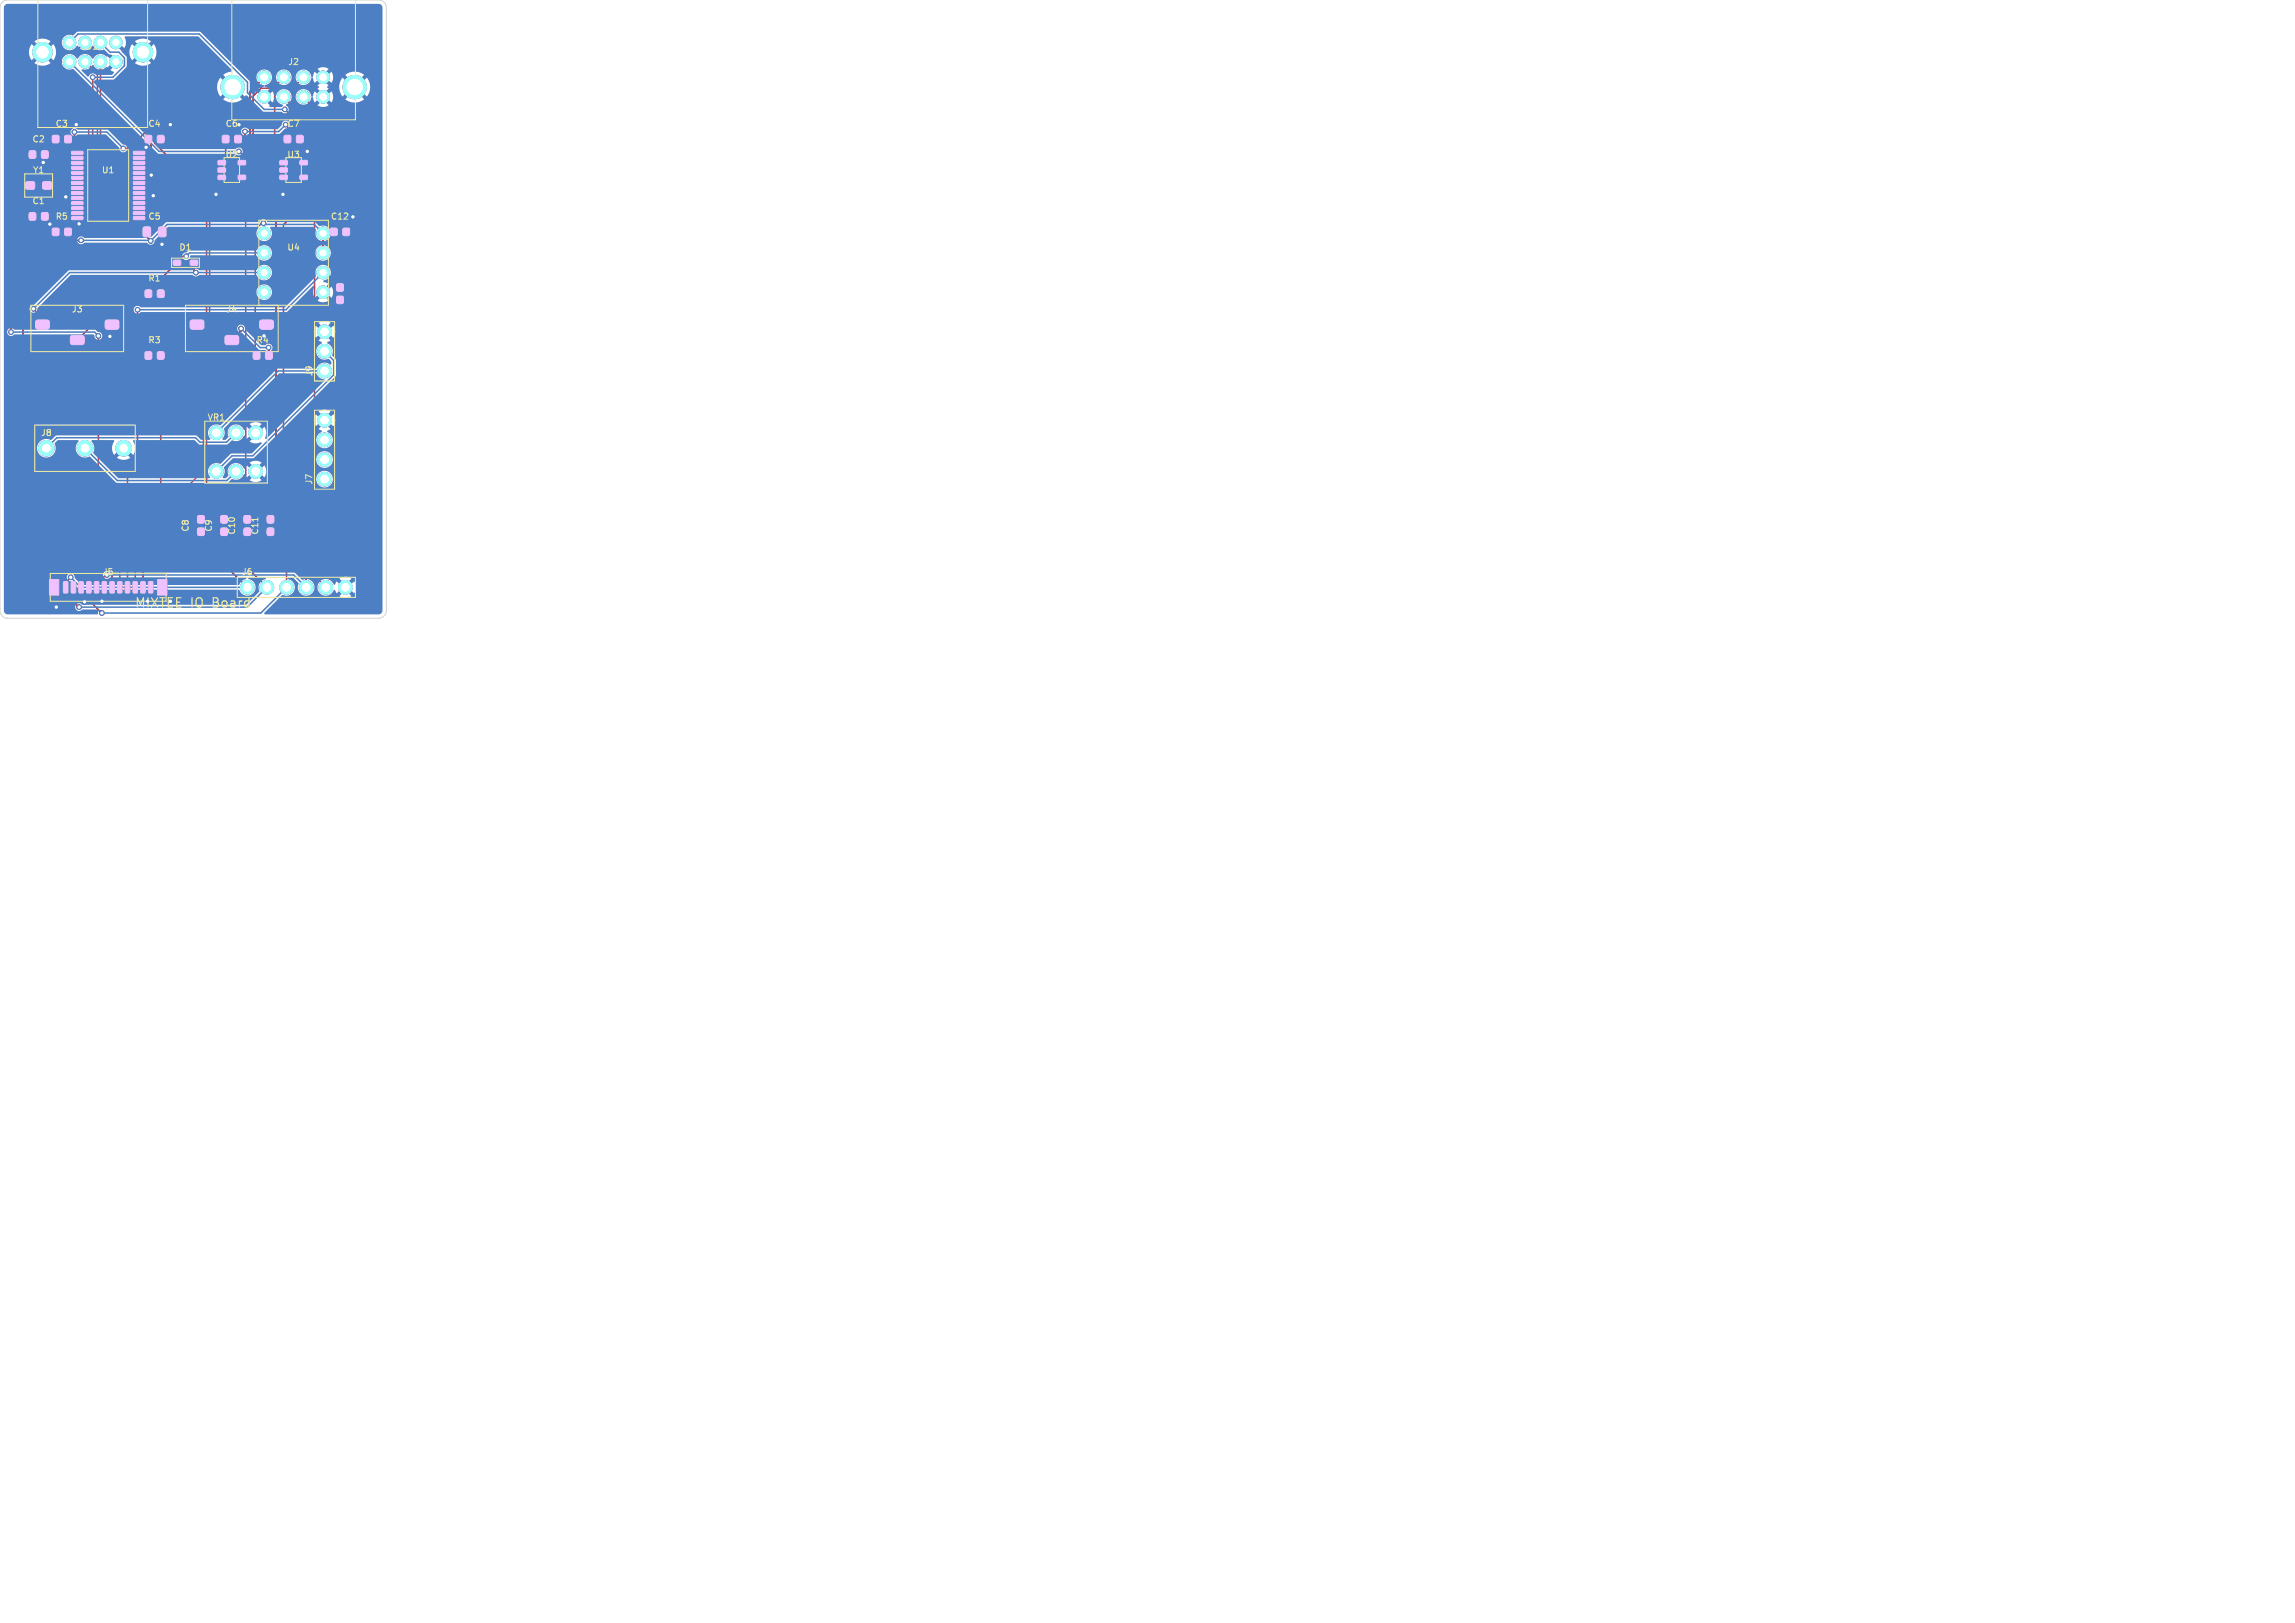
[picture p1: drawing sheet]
<svg xmlns="http://www.w3.org/2000/svg" width="297mm" height="210mm" viewBox="0 0 297 210" stroke-linecap="round" stroke-linejoin="round" font-family="sans-serif">
<defs><g id="words">
<text font-size="1.7" fill="#fff" x="17.4" y="78.8">MIXTEE IO</text>
<text font-size="1.7" fill="#f2eda1" x="27.6" y="78.8">Board</text>
<g font-size="1.1" fill="#f2eda1">
<text x="11.2" y="6.6">J1</text>
<text x="37.2" y="8.6">J2</text>
<text x="7.1" y="16.6">C3</text>
<text x="19.1" y="16.6">C4</text>
<text x="29.1" y="16.6">C6</text>
<text x="4.1" y="18.6">C2</text>
<text x="4.2" y="22.6">Y1</text>
<text x="13.1" y="22.6">U1</text>
<text x="29.1" y="20.6">U2</text>
<text x="37.1" y="20.6">U3</text>
<text x="4.1" y="26.6">C1</text>
<text x="7.1" y="28.6">R5</text>
<text x="19.1" y="28.6">C5</text>
<text x="42.7" y="28.6">C12</text>
<text x="23.1" y="32.6">D1</text>
<text x="37.1" y="32.6">U4</text>
<text x="9.2" y="40.6">J3</text>
<text x="19.1" y="36.6">R1</text>
<text x="29.2" y="40.6">J4</text>
<text x="19.1" y="44.6">R3</text>
<text x="33.1" y="44.6">R4</text>
<text x="40.6" y="48.8" transform="rotate(-90 40.6 48.8)">J9</text>
<text x="5.2" y="56.6">J8</text>
<text x="26.8" y="54.6">VR1</text>
<text x="40.6" y="62.8" transform="rotate(-90 40.6 62.8)">J7</text>
<text x="24.6" y="68.9" transform="rotate(-90 24.6 68.9)">C8</text>
<text x="27.6" y="68.9" transform="rotate(-90 27.6 68.9)">C9</text>
<text x="30.6" y="69.3" transform="rotate(-90 30.6 69.3)">C10</text>
<text x="33.6" y="69.3" transform="rotate(-90 33.6 69.3)">C11</text>
<text x="31.2" y="74.6">J6</text>
</g>
<g font-size="1.1" fill="#fff">
<text x="37.1" y="16.6">C7</text>
<text x="42.6" y="38.9" transform="rotate(-90 42.6 38.9)">R2</text>
<text x="13.2" y="74.6">J5</text>
</g>
</g></defs>
<g fill="#c83434" stroke="#c83434" stroke-width=".13">
<path d="M32.8 45.6l.2-.1 .6 .1v.1v.7l-.2 .1-.6-.1v-.1z"/>
<path d="M34.4 45.6l.2-.1 .6 .1 .1 .1-.1 .7-.2 .1-.6-.1-.1-.1z"/>
<path d="M3.4 23.6l.1-.1 .9 .1 .1 .2-.1 .6-.1 .1-.9-.1-.1-.1z"/>
<path d="M5.6 23.6l.1-.1 .9 .1 .1 .2-.1 .6-.2 .1-.8-.1-.1-.1z"/>
<path d="M8.2 75.3h.4h.2v1.3l-.1 .1-.4 .1-.1-.1z"/>
<path d="M9.2 75.3h.4h.2v1.3l-.1 .1-.4 .1-.1-.1z"/>
<path d="M10.2 75.3h.5h.1v1.3l-.1 .1-.3 .1-.2-.1z"/>
<path d="M11.2 75.3h.5h.1v1.3l-.1 .1-.4 .1-.1-.1z"/>
<path d="M12.2 75.3h.4h.2v1.3l-.1 .1-.4 .1-.1-.1z"/>
<path d="M13.2 75.3h.4h.2v1.3l-.1 .1-.4 .1-.1-.1z"/>
<path d="M14.2 75.3h.4h.2v1.3l-.1 .1-.3 .1-.2-.1z"/>
<path d="M15.2 75.3h.5h.1v1.3l-.1 .1-.4 .1-.1-.1z"/>
<path d="M16.2 75.3h.4h.2v1.3l-.1 .1-.4 .1-.1-.1z"/>
<path d="M17.2 75.3h.4h.2v1.3l-.1 .1-.4 .1-.1-.1z"/>
<path d="M18.2 75.3h.4h.2v1.3l-.1 .1-.3 .1-.2-.1z"/>
<path d="M19.2 75.3h.5h.1v1.3l-.1 .1-.4 .1-.1-.1z"/>
<path d="M6.4 75h1.2v2h-1.2z"/>
<path d="M20.4 75h1.2v2h-1.2z"/>
<path d="M28.6 68.4l.2-.1 .6 .1v.1v.7l-.2 .1-.6-.1-.1-.1z"/>
<path d="M28.6 66.8l.2-.1 .6 .1v.1v.7l-.2 .1-.6-.1-.1-.1z"/>
<path d="M6.8 29.6l.2-.1 .6 .1v.1v.7l-.2 .1-.6-.1-.1-.1z"/>
<path d="M8.4 29.6l.2-.1 .6 .1v.1v.7l-.2 .1-.6-.1-.1-.1z"/>
<path d="M18.8 37.6l.2-.1 .6 .1 .1 .1-.1 .7-.2 .1-.6-.1-.1-.1z"/>
<path d="M20.4 37.6l.2-.1 .6 .1v.1v.7l-.2 .1-.6-.1-.1-.1z"/>
<path d="M3.8 27.6l.2-.1 .6 .1v.1v.7l-.2 .1-.6-.1-.1-.1z"/>
<path d="M5.4 27.6l.2-.1 .6 .1v.1v.7l-.2 .1-.6-.1v-.1z"/>
<path d="M18.8 17.6l.2-.1 .6 .1 .1 .1-.1 .7-.2 .1-.6-.1-.1-.1z"/>
<path d="M20.4 17.6l.2-.1 .6 .1v.1v.7l-.2 .1-.6-.1-.1-.1z"/>
<path d="M18.6 29.4h.1h.7l.1 .2-.1 1-.2 .1-.6-.1-.1-.2z"/>
<path d="M20.6 29.4h.2h.6l.1 .2-.1 1-.2 .1-.6-.1-.1-.2z"/>
<path d="M29.2 43.5h1.6l.1 .2-.1 .8-.2 .1-1.4-.1-.1-.2v-.7z"/>
<path d="M33.7 41.5h1.6l.1 .2-.1 .8-.2 .1-1.4-.1-.1-.2v-.7z"/>
<path d="M24.7 41.5h1.6l.1 .2-.1 .8-.2 .1-1.4-.1-.1-.2v-.7z"/>
<path d="M36.8 17.6l.2-.1 .6 .1 .1 .1-.1 .7-.2 .1-.6-.1-.1-.1z"/>
<path d="M38.4 17.6l.2-.1 .6 .1v.1v.7l-.2 .1-.6-.1-.1-.1z"/>
<path d="M42.8 29.6l.2-.1 .6 .1v.1v.7l-.2 .1-.6-.1v-.1z"/>
<path d="M44.4 29.6l.2-.1 .6 .1 .1 .1-.1 .7-.2 .1-.6-.1v-.1z"/>
<path d="M28.2 20.8h.9l.1 .1v.4l-.2 .1-.7-.1-.1-.1z"/>
<path d="M28.2 21.7h.9l.1 .2v.3l-.2 .1h-.7l-.1-.1z"/>
<path d="M28.2 22.7h.9l.1 .1v.4l-.2 .1-.7-.1-.1-.1z"/>
<path d="M30.8 22.7h.9l.1 .1v.4l-.2 .1-.7-.1-.1-.1z"/>
<path d="M30.8 20.8h.9l.1 .1v.4l-.2 .1-.7-.1-.1-.1z"/>
<path d="M34.6 68.4l.2-.1 .6 .1 .1 .1-.1 .7-.2 .1-.6-.1-.1-.1z"/>
<path d="M34.6 66.8l.2-.1 .6 .1 .1 .1-.1 .7-.2 .1-.6-.1-.1-.1z"/>
<path d="M3.8 19.6l.2-.1 .6 .1v.1v.7l-.2 .1-.6-.1-.1-.1z"/>
<path d="M5.4 19.6l.2-.1 .6 .1v.1v.7l-.2 .1-.6-.1v-.1z"/>
<path d="M9.2 43.5h1.6l.1 .2-.1 .8-.2 .1-1.4-.1-.1-.2v-.7z"/>
<path d="M13.7 41.5h1.6l.1 .2-.1 .8-.2 .1-1.4-.1-.1-.2v-.7z"/>
<path d="M4.7 41.5h1.6l.1 .2-.1 .8-.2 .1-1.4-.1-.1-.2v-.7z"/>
<path d="M36.2 20.8h.9l.1 .1v.4l-.2 .1-.7-.1-.1-.1z"/>
<path d="M36.2 21.7h.9l.1 .2v.3l-.2 .1h-.7l-.1-.1z"/>
<path d="M36.2 22.7h.9l.1 .1v.4l-.2 .1-.7-.1-.1-.1z"/>
<path d="M38.8 22.7h.9l.1 .1v.4l-.2 .1-.7-.1-.1-.1z"/>
<path d="M38.8 20.8h.9l.1 .1v.4l-.2 .1-.7-.1-.1-.1z"/>
<path d="M9.3 19.6h1.4l.1 .3-.1 .1h-1.4l-.1-.1z"/>
<path d="M9.3 20.3l1.4-.1v.1l.1 .2-.1 .1h-1.4l-.1-.1z"/>
<path d="M9.3 20.9h1.4l.1 .3-.1 .1h-1.4l-.1-.1z"/>
<path d="M9.3 21.6l1.4-.1v.1l.1 .2-.1 .1h-1.4l-.1-.1z"/>
<path d="M9.3 22.2h1.4l.1 .3-.1 .1h-1.4l-.1-.1z"/>
<path d="M9.3 22.9l1.4-.1v.1l.1 .2-.1 .1h-1.4l-.1-.1z"/>
<path d="M9.3 23.5h1.4l.1 .3-.1 .1h-1.4l-.1-.1z"/>
<path d="M9.3 24.2l1.4-.1v.1l.1 .2-.1 .1h-1.4l-.1-.1z"/>
<path d="M9.3 24.8h1.4l.1 .3-.1 .1h-1.4l-.1-.1z"/>
<path d="M9.3 25.5l1.4-.1v.1l.1 .2-.1 .1h-1.4l-.1-.1z"/>
<path d="M9.3 26.1h1.4l.1 .3-.1 .1h-1.4l-.1-.1z"/>
<path d="M9.3 26.8l1.4-.1v.1l.1 .2-.1 .1h-1.4l-.1-.1z"/>
<path d="M9.3 27.4h1.4l.1 .3-.1 .1h-1.4l-.1-.1z"/>
<path d="M9.3 28.1l1.4-.1v.1l.1 .2-.1 .1h-1.4l-.1-.1z"/>
<path d="M17.3 28.1l1.3-.1 .1 .1v.2l-.1 .1h-1.3l-.1-.1z"/>
<path d="M17.3 27.4h1.3h.1v.3l-.1 .1h-1.3l-.1-.1z"/>
<path d="M17.3 26.8l1.3-.1 .1 .1v.2l-.1 .1h-1.3l-.1-.1z"/>
<path d="M17.3 26.1h1.3h.1v.3l-.1 .1h-1.3l-.1-.1z"/>
<path d="M17.3 25.5l1.3-.1 .1 .1v.2l-.1 .1h-1.3l-.1-.1z"/>
<path d="M17.3 24.8h1.3h.1v.3l-.1 .1h-1.3l-.1-.1z"/>
<path d="M17.3 24.2l1.3-.1 .1 .1v.2l-.1 .1h-1.3l-.1-.1z"/>
<path d="M17.3 23.5h1.3h.1v.3l-.1 .1h-1.3l-.1-.1z"/>
<path d="M17.3 22.9l1.3-.1 .1 .1v.2l-.1 .1h-1.3l-.1-.1z"/>
<path d="M17.3 22.2h1.3h.1v.3l-.1 .1h-1.3l-.1-.1z"/>
<path d="M17.3 21.6l1.3-.1 .1 .1v.2l-.1 .1h-1.3l-.1-.1z"/>
<path d="M17.3 20.9h1.3h.1v.3l-.1 .1h-1.3l-.1-.1z"/>
<path d="M17.3 20.3l1.3-.1 .1 .1v.2l-.1 .1h-1.3l-.1-.1z"/>
<path d="M17.3 19.6h1.3h.1v.3l-.1 .1h-1.3l-.1-.1z"/>
<path d="M25.6 68.4l.2-.1 .6 .1v.1v.7l-.2 .1-.6-.1-.1-.1z"/>
<path d="M25.6 66.8l.2-.1 .6 .1v.1v.7l-.2 .1-.6-.1-.1-.1z"/>
<path d="M6.8 17.6l.2-.1 .6 .1v.1v.7l-.2 .1-.6-.1-.1-.1z"/>
<path d="M8.4 17.6l.2-.1 .6 .1v.1v.7l-.2 .1-.6-.1-.1-.1z"/>
<path d="M43.6 38.4l.2-.1 .6 .1v.1v.7l-.2 .1-.6-.1v-.1z"/>
<path d="M43.6 36.8l.2-.1 .6 .1v.1v.7l-.2 .1-.6-.1v-.1z"/>
<path d="M31.6 68.4l.2-.1 .6 .1 .1 .1-.1 .7-.2 .1-.6-.1-.1-.1z"/>
<path d="M31.6 66.8l.2-.1 .6 .1 .1 .1-.1 .7-.2 .1-.6-.1-.1-.1z"/>
<path d="M22.5 33.7h.8l.1 .1v.4l-.2 .2-.7-.1-.1-.1z"/>
<path d="M24.7 33.7h.8l.1 .1v.4l-.2 .2-.7-.1-.1-.1z"/>
<path d="M18.8 45.6l.2-.1 .6 .1 .1 .1-.1 .7-.2 .1-.6-.1-.1-.1z"/>
<path d="M20.4 45.6l.2-.1 .6 .1v.1v.7l-.2 .1-.6-.1-.1-.1z"/>
<path d="M28.8 17.6l.2-.1 .6 .1v.1v.7l-.2 .1-.6-.1-.1-.1z"/>
<path d="M30.4 17.6l.2-.1 .6 .1v.1v.7l-.2 .1-.6-.1v-.1z"/>
<circle cx="9" cy="8" r=".8"/>
<circle cx="11" cy="8" r=".8"/>
<circle cx="13" cy="8" r=".8"/>
<circle cx="15" cy="8" r=".8"/>
<circle cx="9" cy="5.5" r=".8"/>
<circle cx="11" cy="5.5" r=".8"/>
<circle cx="13" cy="5.5" r=".8"/>
<circle cx="15" cy="5.5" r=".8"/>
<circle cx="5.5" cy="6.7" r="1.25"/>
<circle cx="18.5" cy="6.7" r="1.25"/>
<circle cx="42" cy="62" r=".87"/>
<circle cx="42" cy="59.5" r=".87"/>
<circle cx="42" cy="56.9" r=".87"/>
<circle cx="42" cy="54.4" r=".87"/>
<circle cx="28" cy="56" r=".87"/>
<circle cx="30.5" cy="56" r=".87"/>
<circle cx="33.1" cy="56" r=".87"/>
<circle cx="28" cy="61" r=".87"/>
<circle cx="30.5" cy="61" r=".87"/>
<circle cx="33.1" cy="61" r=".87"/>
<circle cx="32" cy="76" r=".87"/>
<circle cx="34.5" cy="76" r=".87"/>
<circle cx="37.1" cy="76" r=".87"/>
<circle cx="39.6" cy="76" r=".87"/>
<circle cx="42.2" cy="76" r=".87"/>
<circle cx="44.7" cy="76" r=".87"/>
<circle cx="42" cy="48" r=".87"/>
<circle cx="42" cy="45.5" r=".87"/>
<circle cx="42" cy="42.9" r=".87"/>
<circle cx="34.2" cy="30.2" r=".8"/>
<circle cx="34.2" cy="32.7" r=".8"/>
<circle cx="34.2" cy="35.3" r=".8"/>
<circle cx="34.2" cy="37.8" r=".8"/>
<circle cx="41.8" cy="37.8" r=".8"/>
<circle cx="41.8" cy="35.3" r=".8"/>
<circle cx="41.8" cy="32.7" r=".8"/>
<circle cx="41.8" cy="30.2" r=".8"/>
<circle cx="11" cy="58" r="1"/>
<circle cx="16" cy="58" r="1"/>
<circle cx="6" cy="58" r="1"/>
<circle cx="34.2" cy="10" r=".8"/>
<circle cx="36.7" cy="10" r=".8"/>
<circle cx="39.3" cy="10" r=".8"/>
<circle cx="41.8" cy="10" r=".8"/>
<circle cx="34.2" cy="12.5" r=".8"/>
<circle cx="36.7" cy="12.5" r=".8"/>
<circle cx="39.3" cy="12.5" r=".8"/>
<circle cx="41.8" cy="12.5" r=".8"/>
<circle cx="30.1" cy="11.3" r="1.5"/>
<circle cx="45.9" cy="11.3" r="1.5"/>
<circle cx="19.8" cy="25.3" r=".3"/>
<circle cx="19.6" cy="22.7" r=".3"/>
<circle cx="45.7" cy="28.1" r=".3"/>
<circle cx="13.2" cy="77.8" r=".3"/>
<circle cx="7.3" cy="78.6" r=".3"/>
<circle cx="21" cy="31.6" r=".3"/>
<circle cx="18.9" cy="19.1" r=".3"/>
<circle cx="6.5" cy="29" r=".3"/>
<circle cx="8.5" cy="25.5" r=".3"/>
<circle cx="5.6" cy="21" r=".3"/>
<circle cx="36.6" cy="25.1" r=".3"/>
<circle cx="14.2" cy="43.5" r=".3"/>
<circle cx="9.9" cy="16.1" r=".3"/>
<circle cx="28" cy="25.1" r=".3"/>
<circle cx="10.9" cy="77.9" r=".3"/>
<circle cx="30.9" cy="16.1" r=".3"/>
<circle cx="10.2" cy="29" r=".3"/>
<circle cx="34.2" cy="43.5" r=".3"/>
<circle cx="22" cy="16.1" r=".3"/>
<circle cx="39.8" cy="19.6" r=".3"/>
<circle cx="31.7" cy="17" r=".3"/>
<circle cx="16" cy="19.2" r=".3"/>
<circle cx="9.6" cy="17.1" r=".3"/>
<circle cx="37" cy="16.1" r=".3"/>
<circle cx="34.1" cy="28.9" r=".3"/>
<circle cx="19.5" cy="31.2" r=".3"/>
<circle cx="10.5" cy="31.1" r=".3"/>
<circle cx="1.4" cy="43" r=".3"/>
<circle cx="12.7" cy="43.5" r=".3"/>
<circle cx="12" cy="10" r=".3"/>
<circle cx="30.9" cy="19.6" r=".3"/>
<circle cx="36.9" cy="14.2" r=".3"/>
<circle cx="9.2" cy="74.7" r=".3"/>
<circle cx="10.2" cy="78.6" r=".3"/>
<circle cx="13.2" cy="79.3" r=".3"/>
<circle cx="17.8" cy="40.1" r=".3"/>
<circle cx="24.1" cy="33.2" r=".3"/>
<circle cx="4.3" cy="40" r=".3"/>
<circle cx="25.3" cy="35.3" r=".3"/>
<circle cx="31.2" cy="42.5" r=".3"/>
<circle cx="34.8" cy="45" r=".3"/>
</g>
<g fill="none" stroke="#c83434" stroke-width=".2">
<path d="M3.2 19.7l.1 .1v.3l-.3 .4v41.8l11.5 11.5v2.2M3.2 19.7l.5-.5h2.8l1.9 1.9h1.6M3.2 19.7h.1M7.2 18l.8 .8h1.6M9.6 17.1v2.3l.4 .4M9.9 16.1h-.2l-.9 1v.9M11 5.5l-1.2 1.3h-1.1l-.8 .7v1.7l3.6 3.6v14l-.8 .8h-.7M11 8l1.6 1.6v11.7l-.2 .2 .1 .2v1.8l4.8 4.7h.7M12 10v16.9l-1.3 1.3h-.7M13 8h.1M13 8v15.3l4.3 4.3h.7M16 19.2h2"/>
<path d="M18 19.8v-1.9l.8-.7h.8l.4 .3v1l2.6 2.6M18.9 19.1l.2 .1v.8l-.4 .4h-.7v.7M19.2 18l.3 .3v2.6l-.7 .8h-1.5l-.4 .4v4.5l.4 .3h1.5l.3 .3-.1 3.5 .5 .5M22 16.1l-1.2 1.3v.6M29.2 18v3.1M30.9 19.6l.4 .4v1.1M30.9 16.1l-.1 .2v1.7M31.7 17v2.3l.4 .4v2.4l-.8 .9-1.9-1.9h-2.5l-.2 .2M34.2 10l-1.8 1.8v7.4l.4 .4v3.1l-5.7 5.6v14.6l-.4 .4v23.2l-.7 .7M36.7 12.5l3.7 3.7v9.1l-3.7 3.8v36.4l-1.7 1.7M36.7 10l-1.4 1.4h-1.5l-1 1v6.6l.4 .4v3.6l-1.4 1.3v40.1l-2.8 2.8M36.9 14.2l1.1 1.1v4.5l1.3 1.3"/>
<path d="M37.2 16.4v4.5l2.1 2.1M38.8 18v.6l1 1M39.3 10l-1.3 1.3h-1.6l-.9 .8v15.3l.2 .2v35.9l-3.7 3.7M39.3 12.5l1.5 1.6v11.6l-.1 .1v48.7l1.5 1.5M4.2 20v.5l1.9 1.9M4.3 40l1.2 1.1v.9M5.8 20v.8l-.2 .2M5.8 28v.3l.7 .7M6.1 22.4v1.6M8.5 25.5h1.4l.1 .1M10 25v1.9M10 23.7h-.8l-.8 .8h-.3l-.6 .6v.3l-.3 .3v4.3"/>
<path d="M10 20.4h-1.6l-1.7-1.6h-3.1l-.8 .7 .1 .5-.2 .1-1.3 1.2v21.7M10 21.7h.7l.4 .4v1.8l-.4 .4h-1.4l-.5 .6h-.5l-.4 .3v.5l.1 .1v4.7l.6 .6h1.9M10 23h-1l-4.8 4.8v.2l-.3-.3v-3.7M10 22.4h-3.9M10.2 29h-.4l-1 1M18 22.4h1.3l.3 .3v.1l-.9 .9h-.7v.6M19.2 38h-3.2l-6 6M19.8 25.3l-.3 .3h-1.5M21 30v1.6M22.6 21.1h4l.1 .2M22.6 21.1l-3.9 3.9h-.7M24.1 33.2h-.4l-2.9 2.9v1.9"/>
<path d="M25.1 34v1l.2 .3M26.7 21.3v21.2l-.4 .4M28.7 23v1.4l-.7 .7M34.1 28.9h-.2l-.9 .8v16.1l.2 .2M36.7 23v2.1h-.1M36.9 20.9l-.2 .2M41.8 32.7v-2.5h1.2l.2-.2 1.6 1.6v6.4l-.8 .8M41.8 35.3h.3l1.9 1.9M45.7 28.1l-.9 .8v1.1M12.7 43.5v20.1l2.8 2.8v9.6M14.5 42v1.3l-.3 .2M17.8 40.1v19.1l-1.3 1.4v15.4"/>
<path d="M20.8 46v19.8h-.2l-.2 .2v2.6l-2.9 3v4.4M25.5 42h-2.3l-4 4M26.3 42.9v18l-5.3 5.3v5.2l-2.5 2.5v2.1M26.3 42.9h.1M31.2 42.5v.3l-1.2 1.2M34.5 42v1.1l-.3 .4M34.8 45v1M7 76v2.3l.3 .3M9.2 74.7l-.7 .7v.6M9.5 76v1.8l.7 .8M10.5 76v1.4l.4 .5M11.5 76v.9l.4 .4v.7l1.3 1.3"/>
<path d="M13.5 76v1.5l-.3 .3M13.7 74.4l-1.2 1.2v.4M19.5 76v1.4M21 76v1.3M26 68.8v1.2l6 6M29 68.8v1.7l5.5 5.5M32 68.8l5.1 5.1v2.1M35 68.8l4.6 4.6v2.6"/>
</g>
<g fill="#4d7fc4" stroke="#4d7fc4" stroke-width=".13">
<circle cx="9" cy="8" r=".8"/>
<circle cx="11" cy="8" r=".8"/>
<circle cx="13" cy="8" r=".8"/>
<circle cx="15" cy="8" r=".8"/>
<circle cx="9" cy="5.5" r=".8"/>
<circle cx="11" cy="5.5" r=".8"/>
<circle cx="13" cy="5.5" r=".8"/>
<circle cx="15" cy="5.5" r=".8"/>
<circle cx="5.5" cy="6.7" r="1.25"/>
<circle cx="18.5" cy="6.7" r="1.25"/>
<circle cx="42" cy="62" r=".87"/>
<circle cx="42" cy="59.5" r=".87"/>
<circle cx="42" cy="56.9" r=".87"/>
<circle cx="42" cy="54.4" r=".87"/>
<circle cx="28" cy="56" r=".87"/>
<circle cx="30.5" cy="56" r=".87"/>
<circle cx="33.1" cy="56" r=".87"/>
<circle cx="28" cy="61" r=".87"/>
<circle cx="30.5" cy="61" r=".87"/>
<circle cx="33.1" cy="61" r=".87"/>
<circle cx="32" cy="76" r=".87"/>
<circle cx="34.5" cy="76" r=".87"/>
<circle cx="37.1" cy="76" r=".87"/>
<circle cx="39.6" cy="76" r=".87"/>
<circle cx="42.2" cy="76" r=".87"/>
<circle cx="44.7" cy="76" r=".87"/>
<circle cx="42" cy="48" r=".87"/>
<circle cx="42" cy="45.5" r=".87"/>
<circle cx="42" cy="42.9" r=".87"/>
<circle cx="34.2" cy="30.2" r=".8"/>
<circle cx="34.2" cy="32.7" r=".8"/>
<circle cx="34.2" cy="35.3" r=".8"/>
<circle cx="34.2" cy="37.8" r=".8"/>
<circle cx="41.8" cy="37.8" r=".8"/>
<circle cx="41.8" cy="35.3" r=".8"/>
<circle cx="41.8" cy="32.7" r=".8"/>
<circle cx="41.8" cy="30.2" r=".8"/>
<circle cx="11" cy="58" r="1"/>
<circle cx="16" cy="58" r="1"/>
<circle cx="6" cy="58" r="1"/>
<circle cx="34.2" cy="10" r=".8"/>
<circle cx="36.7" cy="10" r=".8"/>
<circle cx="39.3" cy="10" r=".8"/>
<circle cx="41.8" cy="10" r=".8"/>
<circle cx="34.2" cy="12.5" r=".8"/>
<circle cx="36.7" cy="12.5" r=".8"/>
<circle cx="39.3" cy="12.5" r=".8"/>
<circle cx="41.8" cy="12.5" r=".8"/>
<circle cx="30.1" cy="11.3" r="1.5"/>
<circle cx="45.9" cy="11.3" r="1.5"/>
<circle cx="19.8" cy="25.3" r=".3"/>
<circle cx="19.6" cy="22.7" r=".3"/>
<circle cx="45.7" cy="28.1" r=".3"/>
<circle cx="13.2" cy="77.8" r=".3"/>
<circle cx="7.3" cy="78.6" r=".3"/>
<circle cx="21" cy="31.6" r=".3"/>
<circle cx="18.9" cy="19.1" r=".3"/>
<circle cx="6.5" cy="29" r=".3"/>
<circle cx="8.5" cy="25.5" r=".3"/>
<circle cx="5.6" cy="21" r=".3"/>
<circle cx="36.6" cy="25.1" r=".3"/>
<circle cx="14.2" cy="43.5" r=".3"/>
<circle cx="9.9" cy="16.1" r=".3"/>
<circle cx="28" cy="25.1" r=".3"/>
<circle cx="10.9" cy="77.9" r=".3"/>
<circle cx="30.9" cy="16.1" r=".3"/>
<circle cx="10.2" cy="29" r=".3"/>
<circle cx="34.2" cy="43.5" r=".3"/>
<circle cx="22" cy="16.1" r=".3"/>
<circle cx="39.8" cy="19.6" r=".3"/>
<circle cx="31.7" cy="17" r=".3"/>
<circle cx="16" cy="19.2" r=".3"/>
<circle cx="9.6" cy="17.1" r=".3"/>
<circle cx="37" cy="16.1" r=".3"/>
<circle cx="34.1" cy="28.9" r=".3"/>
<circle cx="19.5" cy="31.2" r=".3"/>
<circle cx="10.5" cy="31.1" r=".3"/>
<circle cx="1.4" cy="43" r=".3"/>
<circle cx="12.7" cy="43.5" r=".3"/>
<circle cx="12" cy="10" r=".3"/>
<circle cx="30.9" cy="19.6" r=".3"/>
<circle cx="36.9" cy="14.2" r=".3"/>
<circle cx="9.2" cy="74.7" r=".3"/>
<circle cx="10.2" cy="78.6" r=".3"/>
<circle cx="13.2" cy="79.3" r=".3"/>
<circle cx="17.8" cy="40.1" r=".3"/>
<circle cx="24.1" cy="33.2" r=".3"/>
<circle cx="4.3" cy="40" r=".3"/>
<circle cx="25.3" cy="35.3" r=".3"/>
<circle cx="31.2" cy="42.5" r=".3"/>
<circle cx="34.8" cy="45" r=".3"/>
</g>
<g fill="none" stroke="#4d7fc4" stroke-width=".2">
<path d="M9 8l11.6 11.6h10.3M9 5.5l1.1-1.1h15.7l6.2 6.2v1.4l2.2 2.2h2.7M9.6 17.1h4.2l2.2 2.1M13 5.5l1.3 1.3h1.1l.7 .7v1l-1.5 1.5h-2.6M37 16.1l-.9 .9h-4.4M34.1 28.9v.1M34.2 32.7h-9.7l-.4 .5M34.2 35.3h-25.2l-4.7 4.7M41.8 30.2l-1.1-1.2h-19.1l-2.1 2.2-.1-.1h-8.9M41.8 35.3l-4.8 4.8h-19.2M1.4 43h10.8l.5 .5M11 58l4.2 4.2h14.2l1.1-1.2"/>
<path d="M30.5 56l-1.2 1.2h-3.4l-.6-.6h-17.9l-1.4 1.4M31.2 42.5l2.5 2.5h1.1M42 48h-6l-8 8M42 45.5l1.2 1.1v1.9l-10.5 10.5h-2.7l-2 2M9.2 74.7l1.2 1.3h21.6M13.8 74.4h24.2l1.6 1.6M34.5 76l-2.5 2.6h-21.8M37.1 76l-3.3 3.3h-20.6"/>
</g>
<g fill="#4d7fc4">
<path d="M11.9 57l2.8-.1 .1 .1a1.73 1.73 0 0 0 0 1.9l.7-.8 .1 .2 .3 .2-.8 .7a1.48 1.48 0 0 0 1.8 0l-.8-.7 .3-.2 .1-.2 .7 .8a1.7 1.7 0 0 0 0-1.9l7.9-.1 .7 .6h3.6l.6-.5a1.25 1.25 0 0 0 1.6-.7l.3 .5 .7-.7 .1 .2 .3 .2-.7 .6a1.69 1.69 0 0 0 1.5 .1v.2l-1.2 1.3h-2.7l-1.4 1.3a1.11 1.11 0 0 0-1.4 .3 1.11 1.11 0 0 0 .1 1.4l-.1 .2h-11.7l-3.3-3.3a1.47 1.47 0 0 0-.3-1.6z"/>
<path d="M29 55.4l7.1-7.1h4.8a1.7 1.7 0 0 0 1.1 .9l-7.5 7.6-.2-.1a1.68 1.68 0 0 0-.1-1.5l-.6 .7-.1-.2-.3-.2 .7-.6a1.36 1.36 0 0 0-1.6 0l.7 .6-.3 .2-.1 .2-.7-.7-.2 .4-.1 .1a1.1 1.1 0 0 0-1.5-.7 1.1 1.1 0 0 0-.5 1.5l-.4 .4-.4-.1a1.63 1.63 0 0 0 .2-1.4z"/>
<path d="M34.6 12.6l.7 .7 .2-.7h.1a1.42 1.42 0 0 0 1 1l-.2 .3-1.5-.1v-.2l-.6-.6 .3-.2z"/>
<path d="M30.9 10.1h.1l.3 .3-.3 .4-.4-.4z"/>
<path d="M10.6 9h.1a1.17 1.17 0 0 0 1.3-.6h.1a1.05 1.05 0 0 0 1.7 .3h.1l.7-.7 .1 .2 .3 .2-.7 .7 .4 .2v.1l-.2 .3h-2.1a.57 .57 0 0 0-1 .2l-.8-.7z"/>
<path d="M.6 .7l.4-.2h47.9a.51 .51 0 0 1 .6 .5v78.1l-.2 .3-.3 .1h-14.8v-.2l2.4-2.3a1.1 1.1 0 0 0 1.5-.7 1.1 1.1 0 0 0-.9-1.4v-.1l.1-.1h.6l.7 .8a1.09 1.09 0 0 0 .8 1.5 1.09 1.09 0 0 0 1.3-1.1h.4v.2a1.08 1.08 0 0 0 .9 1 1.08 1.08 0 0 0 1.2-.7h.1l.3 .4 .6-.7 .1 .2 .3 .2-.7 .6a1.36 1.36 0 0 0 1.6 0l-.7-.6 .3-.2 .1-.2 .6 .7 .1-.1a1.37 1.37 0 0 0-.1-1.5l-.6 .7-.1-.2-.3-.2 .7-.6-.1-.1a1.37 1.37 0 0 0-1.5 .1l.7 .6-.3 .2-.1 .2-.6-.7-.2 .4a.19 .19 0 0 1-.2 0 .19 .19 0 0 1-.1-.2 1.08 1.08 0 0 0-1.2-.4 1.08 1.08 0 0 0-.8 .9h-.4v-.2a1.17 1.17 0 0 0-1.7-.7l-.9-.9h-23.9a.52 .52 0 0 0-.7 0 .52 .52 0 0 0 0 .8 .52 .52 0 0 0 .8-.2h17.5l.1 .1-.1 .1a1.53 1.53 0 0 0-.9 .8h-20.3l-.9-.9a.53 .53 0 0 0-.5-.6 .53 .53 0 0 0-.6 .6 .53 .53 0 0 0 .7 .4l1.1 1.1h20.5a1.09 1.09 0 0 0 1.9 .4 1.09 1.09 0 0 0-.6-1.8l-.1-.1 .1-.1h2.1l.1 .1v.1a1.2 1.2 0 0 0-.9 1.7l-1.7 1.7-21.2-.1a.52 .52 0 0 0-.7 .1 .52 .52 0 0 0 0 .7 .52 .52 0 0 0 .8-.1h2l.1 .1-.1 .4-.1 .1h-11.6a.5 .5 0 0 1-.5-.5v-21.1h4.3a1.21 1.21 0 0 0 1.5 1.3 1.21 1.21 0 0 0 .8-1.8l.4-.5h2.6l.1 .1v.1a1.21 1.21 0 0 0-.2 1.6 1.21 1.21 0 0 0 1.6 .4l3.5 3.4h14.3l.6-.5a1.25 1.25 0 0 0 1.6-.7l.3 .5 .7-.7 .1 .2 .3 .2-.7 .6 .1 .1a1.37 1.37 0 0 0 1.5-.1l-.3-.2h7.3v.2a1.08 1.08 0 0 0 1.7 .8 1.08 1.08 0 0 0 0-1.8 1.08 1.08 0 0 0-1.7 .8h-7.3l-.4-.4 .3-.2 .1-.2 .6 .7a1.36 1.36 0 0 0 0-1.6l-.6 .7-.1-.2-.3-.2 .7-.6-.1-.1a1.37 1.37 0 0 0-1.5 .1l.7 .6-.3 .2-.1 .2-.7-.7-.2 .4h-.2a1.09 1.09 0 0 0-1.4-.6 1.09 1.09 0 0 0-.5 1.5l-.4 .4h-.3l-.1-.2a1.49 1.49 0 0 0 .2-1.3l1-1h10.9a1.08 1.08 0 0 0 1.5 1.1 1.08 1.08 0 0 0 .3-1.9 1.08 1.08 0 0 0-1.7 .6l-.1 .2h-10.9l.2-.1 2.7-.1 4.9-4.9h2.8l.1 .4 .2 .5 .6-.7 .2 .3 .2 .1-.7 .6 .4 .2v.2a1.08 1.08 0 0 0-.5 1.7 1.08 1.08 0 0 0 1.8 0 1.08 1.08 0 0 0-.5-1.7v-.2l.4-.2-.7-.6 .2-.1 .2-.3 .6 .7a1.36 1.36 0 0 0 0-1.6l-.6 .7-.1-.2-.3-.2 .7-.7h-.1a1.37 1.37 0 0 0-1.5 0l.7 .7-.3 .2-.1 .2-.6-.7-.3 .7h-2.8l5.6-5.6 .1-2.1-.5-.6a1.12 1.12 0 0 0-.6-1.5v-.2l.4-.2-.7-.7 .3-.2 .1-.2 .6 .7a1.36 1.36 0 0 0 0-1.6l-.6 .7-.1-.2-.3-.2 .7-.6-.1-.1a1.37 1.37 0 0 0-1.5 .1l.7 .6-.3 .2-.1 .2-.6-.7-.1 .1a1.37 1.37 0 0 0 .1 1.5l.6-.7 .1 .2 .3 .2-.7 .7 .4 .2v.2a1.09 1.09 0 0 0-.6 1.4 1.09 1.09 0 0 0 1.5 .5l.4 .4-.1 .4a1.24 1.24 0 0 0-1.9 .5l-5.1 .1-7.2 7.2h-.1a1.09 1.09 0 0 0-1.4 .4 1.09 1.09 0 0 0 .1 1.4l-.1 .1h-1l-.8-.6h-18l-.8 .6a1.2 1.2 0 0 0-1.7 1h-4.3v-15h.4v.1a.54 .54 0 0 0 .4 .5 .54 .54 0 0 0 .6-.2h10.2l.1 .1a.52 .52 0 0 0 .6 .5 .52 .52 0 0 0 .5-.6 .52 .52 0 0 0-.7-.4l-.3-.2h-10.4a.58 .58 0 0 0-1 .2h-.4v-.5h30.2v.2a.58 .58 0 0 0 .6 .4l2.2 2.2 .9 .1a.51 .51 0 0 0 .7 0 .51 .51 0 0 0-.1-.8 .51 .51 0 0 0-.7 .2h-.5l-2.1-2.1a.53 .53 0 0 0-.4-.6 .53 .53 0 0 0-.6 .4h-30.2v-2.5h3.3v.1a.5 .5 0 0 0 .5 .5 .5 .5 0 0 0 .5-.5h12.5v.1a.54 .54 0 0 0 .4 .5 .54 .54 0 0 0 .6-.2h18.7l3.5-3.4h.2a1.59 1.59 0 0 0 0 1.5l.7-.6 .1 .2 .3 .1-.7 .7a1.29 1.29 0 0 0 1.4 0l-.6-.7 .2-.1 .1-.2 .7 .6a1.29 1.29 0 0 0 0-1.4l-.7 .7-.1-.2-.2-.2 .6-.7-.6-.2-.1-.1a1.17 1.17 0 0 0 1-1.2 1.01 1.01 0 0 0-1.3-.9 1.01 1.01 0 0 0-.6 1.4l-4 4.1-18.7-.1a.5 .5 0 0 0-.6-.1 .5 .5 0 0 0-.3 .4h-12.5v-.1l2-2h26.4a1.01 1.01 0 0 0 1.5 .8 1.01 1.01 0 0 0 0-1.7 1.01 1.01 0 0 0-1.5 .7v.2h-26.4l2.4-2.3h15.8a.57 .57 0 0 0 .8 0h7.4a1.01 1.01 0 0 0 1.6 .5 1.01 1.01 0 0 0 0-1.6 1.01 1.01 0 0 0-1.6 .4h-7.5a.56 .56 0 0 0-.8 .1h-15.9l-4.6 4.4a.61 .61 0 0 0-.6 .5h-3.3v-6.8h23.1v.1a.51 .51 0 0 0 .6 .4 .51 .51 0 0 0 .4-.5h8.6a1.02 1.02 0 0 0 1.1 .6 1.02 1.02 0 0 0 .9-.9h5.6v.2a1.01 1.01 0 0 0 1.7 .5 1.01 1.01 0 0 0-.3-1.7 1.01 1.01 0 0 0-1.4 1h-5.6v-.2a1.02 1.02 0 0 0-.9-.9 1.02 1.02 0 0 0-1.1 .7h-8.7l-.7 .3-.2 .4h-23.1v-2.1h9.5a.53 .53 0 0 0 .3 .6 .53 .53 0 0 0 .7-.2h8.1a.54 .54 0 0 0 .6 .2 .54 .54 0 0 0 .3-.5l1.8-1.8h11.5l.1 .1v.1a1.01 1.01 0 0 0 .1 1.4 1.01 1.01 0 0 0 1.4 0 1.01 1.01 0 0 0 0-1.4l.2-.2h5.4l.4 .4a1.01 1.01 0 0 0 .7 1.5 1.01 1.01 0 0 0 1.2-1.2 1.01 1.01 0 0 0-1.4-.7l-.7-.6h-6.1a.55 .55 0 0 0-.5-.3 .55 .55 0 0 0-.5 .3h-12l-2 1.9-.5 .2h-8.2a.5 .5 0 0 0-.6-.2 .5 .5 0 0 0-.3 .4h-9.5v-14h8.6v.2a.54 .54 0 0 0 .4 .4 .54 .54 0 0 0 .6-.2h3.6l1.7 1.7a.53 .53 0 0 0 .5 .6 .53 .53 0 0 0 .6-.5 .53 .53 0 0 0-.7-.5l-1.8-1.9h-4a.51 .51 0 0 0-.5-.2 .51 .51 0 0 0-.4 .4h-8.6v-10.4h3.2l.1 .7 .3 .5 .7-.7 .4 .3-.7 .8a1.74 1.74 0 0 0 2 0l-.7-.8 .4-.3 .7 .7 .1-.1a1.74 1.74 0 0 0-.1-2l-.7 .7-.4-.3 .5-.5h1.7a1.01 1.01 0 0 0 .8 .9 1.01 1.01 0 0 0 1.1-.5l.2-.1a1.08 1.08 0 0 0 .9 .6 1.08 1.08 0 0 0 1-.6 1.29 1.29 0 0 0 1.5 .5l.6 .6 .3 .1 .6 .5-.3 .2-.1 .2-.7-.7h-.2a1.08 1.08 0 0 0-1.7 .3l-.1-.1a1.01 1.01 0 0 0-1.8 0l-.2 .1a1.02 1.02 0 0 0-1.3-.5 1.02 1.02 0 0 0-.5 1.3 1.02 1.02 0 0 0 1.4 .5l11 11h9.9a.53 .53 0 0 0 .8 .1 .53 .53 0 0 0 0-.8 .53 .53 0 0 0-.8 .1h-9.6l-2.4-2.3h12.8v.1a.54 .54 0 0 0 .4 .4 .54 .54 0 0 0 .6-.2h3.9l.8-.7a.51 .51 0 0 0 .5-.5 .51 .51 0 0 0-.5-.5 .51 .51 0 0 0-.5 .6l-.5 .5h-3.8a.5 .5 0 0 0-.5-.2 .5 .5 0 0 0-.4 .5h-12.8l-6.3-6.3a.37 .37 0 0 1 .4-.4h2.2l1.6-1.6 .1-1.3-.7-.8h1l.1 .7 .3 .5 .7-.7 .4 .3-.7 .8a1.74 1.74 0 0 0 2 0l-.7-.8 .4-.3 .7 .7 .1-.1a1.74 1.74 0 0 0-.1-2l-.7 .7-.4-.3 .7-.8a1.74 1.74 0 0 0-2 0l.7 .8-.4 .3-.7-.7-.3 .5v.4h-1.1l-.7-.7 .3-.2 .1-.2 .7 .7a1.61 1.61 0 0 0 .1-1.5h9.5l4.4 4.4-.1 .1-.5 .2-.6 .3 .7 .7-.4 .4-.7-.8a1.98 1.98 0 0 0 0 2.5l.7-.7 .4 .3-.7 .7 .1 .1a1.99 1.99 0 0 0 2.3-.1l-.7-.7 .4-.3 .7 .7 .1-.2h.2l2.1 2.1 2.3 .1a.53 .53 0 0 0 .9 0 .53 .53 0 0 0-.3-.8v-.2a1.02 1.02 0 0 0 .3-1.8 1.02 1.02 0 0 0-1.6 .8h-.2l-.2-.7-.7 .7v-.2l-.3-.2 .6-.6-.7-.3v-.1a1.19 1.19 0 0 0 1-1h.5l.1 .2a1.01 1.01 0 0 0 1 .7 1.01 1.01 0 0 0 .9-.9h.6v.2a1.02 1.02 0 0 0 1.1 .7 1.02 1.02 0 0 0 .9-1l.2 .1 .2 .6 .7-.6v.2l.3 .1-.6 .7 .2 .2-.2 .2 .6 .6-.3 .2v.2l-.7-.7-.2 .7h-.2a1.01 1.01 0 0 0-1.4-.9 1.01 1.01 0 0 0-.4 1.6 1.01 1.01 0 0 0 1.7-.2l.1-.4h.1l.3 .7 .7-.7v.2l.3 .2-.6 .6a1.29 1.29 0 0 0 1.4 0l-.6-.6 .3-.2 .1-.2 .6 .6a1.3 1.3 0 0 0 0-1.4l-.6 .7-.1-.2-.3-.2 .6-.6-.2-.2 .1-.2h1.5l.1 .8 .3 .6 .7-.7 .4 .3-.7 .7a1.98 1.98 0 0 0 2.4 0l-.7-.7 .4-.3 .7 .7 .1-.1a1.99 1.99 0 0 0-.1-2.4l-.7 .8-.4-.4 .7-.7-.1-.1a1.99 1.99 0 0 0-2.3 .1l.7 .7-.4 .4-.7-.8-.3 .6-.1 .5h-1.5h.1l-.6-.7 .3-.1 .1-.2 .6 .6a1.29 1.29 0 0 0 0-1.4l-.6 .6-.1-.2-.3-.1 .6-.7a1.29 1.29 0 0 0-1.4 0l.6 .7-.3 .1v.2l-.7-.6-.2 .6-.1 .1-.1-.1a1 1 0 0 0-1.1-.9 1 1 0 0 0-.9 1.1h-.6v-.2a1.01 1.01 0 0 0-1.1-.9 1.01 1.01 0 0 0-.9 1.1h-.5v-.2a1.01 1.01 0 0 0-1.1-.9 1.01 1.01 0 0 0-.9 1 1.01 1.01 0 0 0 .9 1v.2l-.6 .3 .6 .6-.3 .2-.1 .2-.6-.7-.2 .5h-.2l-.4-.5v-1.3l-6.5-6.4h-15.7l-.6 .5a1.03 1.03 0 0 0-1.5 1h-1.7l.2-.3a1.74 1.74 0 0 0-2 0l.7 .8-.4 .3-.7-.7-.3 .5v.4h-3.3v-5.6z"/>
</g>
<g fill="none" stroke="#f2eda1" stroke-width=".13">
<path d="M4.9 -.1v16.6h14.2v-16.5M30 -.1v15.6h16v-15.5M11.3 19.4h5.3v9.2h-5.3zM3.2 22.5h3.6v3h-3.6zM4 39.5h12v6h-12zM22.2 33.4h3.6v1.2h-3.6zM29 20.4h2v3.2h-2zM33.5 39.5v-11h9v11h-18.5v6h12v-6M37 20.4h2v3.2h-2zM4.5 55h13v6h-13zM26.5 54.5h8.1v8h-8.1zM40.7 53.1h2.6v10.2h-2.6z"/>
<path d="M40.7 41.6h2.6v7.7h-2.6zM6.5 74.2h15v3.6h-15zM30.7 74.7h15.3v2.6h-15.3zM33.4 67v.4"/>
</g>
<g fill="#efc1ff" stroke="#efc1ff" stroke-width=".13">
<path d="M32.8 45.6l.2-.1 .6 .1v.1v.7l-.2 .1-.6-.1v-.1z"/>
<path d="M34.4 45.6l.2-.1 .6 .1 .1 .1-.1 .7-.2 .1-.6-.1-.1-.1z"/>
<path d="M3.4 23.6l.1-.1 .9 .1 .1 .2-.1 .6-.1 .1-.9-.1-.1-.1z"/>
<path d="M5.6 23.6l.1-.1 .9 .1 .1 .2-.1 .6-.2 .1-.8-.1-.1-.1z"/>
<path d="M8.2 75.3h.4h.2v1.3l-.1 .1-.4 .1-.1-.1z"/>
<path d="M9.2 75.3h.4h.2v1.3l-.1 .1-.4 .1-.1-.1z"/>
<path d="M10.2 75.3h.5h.1v1.3l-.1 .1-.3 .1-.2-.1z"/>
<path d="M11.2 75.3h.5h.1v1.3l-.1 .1-.4 .1-.1-.1z"/>
<path d="M12.2 75.3h.4h.2v1.3l-.1 .1-.4 .1-.1-.1z"/>
<path d="M13.2 75.3h.4h.2v1.3l-.1 .1-.4 .1-.1-.1z"/>
<path d="M14.2 75.3h.4h.2v1.3l-.1 .1-.3 .1-.2-.1z"/>
<path d="M15.2 75.3h.5h.1v1.3l-.1 .1-.4 .1-.1-.1z"/>
<path d="M16.2 75.3h.4h.2v1.3l-.1 .1-.4 .1-.1-.1z"/>
<path d="M17.2 75.3h.4h.2v1.3l-.1 .1-.4 .1-.1-.1z"/>
<path d="M18.2 75.3h.4h.2v1.3l-.1 .1-.3 .1-.2-.1z"/>
<path d="M19.2 75.3h.5h.1v1.3l-.1 .1-.4 .1-.1-.1z"/>
<path d="M6.4 75h1.2v2h-1.2z"/>
<path d="M20.4 75h1.2v2h-1.2z"/>
<path d="M28.6 68.4l.2-.1 .6 .1v.1v.7l-.2 .1-.6-.1-.1-.1z"/>
<path d="M28.6 66.8l.2-.1 .6 .1v.1v.7l-.2 .1-.6-.1-.1-.1z"/>
<path d="M6.8 29.6l.2-.1 .6 .1v.1v.7l-.2 .1-.6-.1-.1-.1z"/>
<path d="M8.4 29.6l.2-.1 .6 .1v.1v.7l-.2 .1-.6-.1-.1-.1z"/>
<path d="M18.8 37.6l.2-.1 .6 .1 .1 .1-.1 .7-.2 .1-.6-.1-.1-.1z"/>
<path d="M20.4 37.6l.2-.1 .6 .1v.1v.7l-.2 .1-.6-.1-.1-.1z"/>
<path d="M3.8 27.6l.2-.1 .6 .1v.1v.7l-.2 .1-.6-.1-.1-.1z"/>
<path d="M5.4 27.6l.2-.1 .6 .1v.1v.7l-.2 .1-.6-.1v-.1z"/>
<path d="M18.8 17.6l.2-.1 .6 .1 .1 .1-.1 .7-.2 .1-.6-.1-.1-.1z"/>
<path d="M20.4 17.6l.2-.1 .6 .1v.1v.7l-.2 .1-.6-.1-.1-.1z"/>
<path d="M18.6 29.4h.1h.7l.1 .2-.1 1-.2 .1-.6-.1-.1-.2z"/>
<path d="M20.6 29.4h.2h.6l.1 .2-.1 1-.2 .1-.6-.1-.1-.2z"/>
<path d="M29.2 43.5h1.6l.1 .2-.1 .8-.2 .1-1.4-.1-.1-.2v-.7z"/>
<path d="M33.7 41.5h1.6l.1 .2-.1 .8-.2 .1-1.4-.1-.1-.2v-.7z"/>
<path d="M24.7 41.5h1.6l.1 .2-.1 .8-.2 .1-1.4-.1-.1-.2v-.7z"/>
<path d="M36.8 17.6l.2-.1 .6 .1 .1 .1-.1 .7-.2 .1-.6-.1-.1-.1z"/>
<path d="M38.4 17.6l.2-.1 .6 .1v.1v.7l-.2 .1-.6-.1-.1-.1z"/>
<path d="M42.8 29.6l.2-.1 .6 .1v.1v.7l-.2 .1-.6-.1v-.1z"/>
<path d="M44.4 29.6l.2-.1 .6 .1 .1 .1-.1 .7-.2 .1-.6-.1v-.1z"/>
<path d="M28.2 20.8h.9l.1 .1v.4l-.2 .1-.7-.1-.1-.1z"/>
<path d="M28.2 21.7h.9l.1 .2v.3l-.2 .1h-.7l-.1-.1z"/>
<path d="M28.2 22.7h.9l.1 .1v.4l-.2 .1-.7-.1-.1-.1z"/>
<path d="M30.8 22.7h.9l.1 .1v.4l-.2 .1-.7-.1-.1-.1z"/>
<path d="M30.8 20.8h.9l.1 .1v.4l-.2 .1-.7-.1-.1-.1z"/>
<path d="M34.6 68.4l.2-.1 .6 .1 .1 .1-.1 .7-.2 .1-.6-.1-.1-.1z"/>
<path d="M34.6 66.8l.2-.1 .6 .1 .1 .1-.1 .7-.2 .1-.6-.1-.1-.1z"/>
<path d="M3.8 19.6l.2-.1 .6 .1v.1v.7l-.2 .1-.6-.1-.1-.1z"/>
<path d="M5.4 19.6l.2-.1 .6 .1v.1v.7l-.2 .1-.6-.1v-.1z"/>
<path d="M9.2 43.5h1.6l.1 .2-.1 .8-.2 .1-1.4-.1-.1-.2v-.7z"/>
<path d="M13.7 41.5h1.6l.1 .2-.1 .8-.2 .1-1.4-.1-.1-.2v-.7z"/>
<path d="M4.7 41.5h1.6l.1 .2-.1 .8-.2 .1-1.4-.1-.1-.2v-.7z"/>
<path d="M36.2 20.8h.9l.1 .1v.4l-.2 .1-.7-.1-.1-.1z"/>
<path d="M36.2 21.7h.9l.1 .2v.3l-.2 .1h-.7l-.1-.1z"/>
<path d="M36.2 22.7h.9l.1 .1v.4l-.2 .1-.7-.1-.1-.1z"/>
<path d="M38.8 22.7h.9l.1 .1v.4l-.2 .1-.7-.1-.1-.1z"/>
<path d="M38.8 20.8h.9l.1 .1v.4l-.2 .1-.7-.1-.1-.1z"/>
<path d="M9.3 19.6h1.4l.1 .3-.1 .1h-1.4l-.1-.1z"/>
<path d="M9.3 20.3l1.4-.1v.1l.1 .2-.1 .1h-1.4l-.1-.1z"/>
<path d="M9.3 20.9h1.4l.1 .3-.1 .1h-1.4l-.1-.1z"/>
<path d="M9.3 21.6l1.4-.1v.1l.1 .2-.1 .1h-1.4l-.1-.1z"/>
<path d="M9.3 22.2h1.4l.1 .3-.1 .1h-1.4l-.1-.1z"/>
<path d="M9.3 22.9l1.4-.1v.1l.1 .2-.1 .1h-1.4l-.1-.1z"/>
<path d="M9.3 23.5h1.4l.1 .3-.1 .1h-1.4l-.1-.1z"/>
<path d="M9.3 24.2l1.4-.1v.1l.1 .2-.1 .1h-1.4l-.1-.1z"/>
<path d="M9.3 24.8h1.4l.1 .3-.1 .1h-1.4l-.1-.1z"/>
<path d="M9.3 25.5l1.4-.1v.1l.1 .2-.1 .1h-1.4l-.1-.1z"/>
<path d="M9.3 26.1h1.4l.1 .3-.1 .1h-1.4l-.1-.1z"/>
<path d="M9.3 26.8l1.4-.1v.1l.1 .2-.1 .1h-1.4l-.1-.1z"/>
<path d="M9.3 27.4h1.4l.1 .3-.1 .1h-1.4l-.1-.1z"/>
<path d="M9.3 28.1l1.4-.1v.1l.1 .2-.1 .1h-1.4l-.1-.1z"/>
<path d="M17.3 28.1l1.3-.1 .1 .1v.2l-.1 .1h-1.3l-.1-.1z"/>
<path d="M17.3 27.4h1.3h.1v.3l-.1 .1h-1.3l-.1-.1z"/>
<path d="M17.3 26.8l1.3-.1 .1 .1v.2l-.1 .1h-1.3l-.1-.1z"/>
<path d="M17.3 26.1h1.3h.1v.3l-.1 .1h-1.3l-.1-.1z"/>
<path d="M17.3 25.5l1.3-.1 .1 .1v.2l-.1 .1h-1.3l-.1-.1z"/>
<path d="M17.3 24.8h1.3h.1v.3l-.1 .1h-1.3l-.1-.1z"/>
<path d="M17.3 24.2l1.3-.1 .1 .1v.2l-.1 .1h-1.3l-.1-.1z"/>
<path d="M17.3 23.5h1.3h.1v.3l-.1 .1h-1.3l-.1-.1z"/>
<path d="M17.3 22.9l1.3-.1 .1 .1v.2l-.1 .1h-1.3l-.1-.1z"/>
<path d="M17.3 22.2h1.3h.1v.3l-.1 .1h-1.3l-.1-.1z"/>
<path d="M17.3 21.6l1.3-.1 .1 .1v.2l-.1 .1h-1.3l-.1-.1z"/>
<path d="M17.3 20.9h1.3h.1v.3l-.1 .1h-1.3l-.1-.1z"/>
<path d="M17.3 20.3l1.3-.1 .1 .1v.2l-.1 .1h-1.3l-.1-.1z"/>
<path d="M17.3 19.6h1.3h.1v.3l-.1 .1h-1.3l-.1-.1z"/>
<path d="M25.6 68.4l.2-.1 .6 .1v.1v.7l-.2 .1-.6-.1-.1-.1z"/>
<path d="M25.6 66.8l.2-.1 .6 .1v.1v.7l-.2 .1-.6-.1-.1-.1z"/>
<path d="M6.8 17.6l.2-.1 .6 .1v.1v.7l-.2 .1-.6-.1-.1-.1z"/>
<path d="M8.4 17.6l.2-.1 .6 .1v.1v.7l-.2 .1-.6-.1-.1-.1z"/>
<path d="M43.6 38.4l.2-.1 .6 .1v.1v.7l-.2 .1-.6-.1v-.1z"/>
<path d="M43.6 36.8l.2-.1 .6 .1v.1v.7l-.2 .1-.6-.1v-.1z"/>
<path d="M31.6 68.4l.2-.1 .6 .1 .1 .1-.1 .7-.2 .1-.6-.1-.1-.1z"/>
<path d="M31.6 66.8l.2-.1 .6 .1 .1 .1-.1 .7-.2 .1-.6-.1-.1-.1z"/>
<path d="M22.5 33.7h.8l.1 .1v.4l-.2 .2-.7-.1-.1-.1z"/>
<path d="M24.7 33.7h.8l.1 .1v.4l-.2 .2-.7-.1-.1-.1z"/>
<path d="M18.8 45.6l.2-.1 .6 .1 .1 .1-.1 .7-.2 .1-.6-.1-.1-.1z"/>
<path d="M20.4 45.6l.2-.1 .6 .1v.1v.7l-.2 .1-.6-.1-.1-.1z"/>
<path d="M28.8 17.6l.2-.1 .6 .1v.1v.7l-.2 .1-.6-.1-.1-.1z"/>
<path d="M30.4 17.6l.2-.1 .6 .1v.1v.7l-.2 .1-.6-.1v-.1z"/>
<circle cx="9" cy="8" r=".8"/>
<circle cx="11" cy="8" r=".8"/>
<circle cx="13" cy="8" r=".8"/>
<circle cx="15" cy="8" r=".8"/>
<circle cx="9" cy="5.5" r=".8"/>
<circle cx="11" cy="5.5" r=".8"/>
<circle cx="13" cy="5.5" r=".8"/>
<circle cx="15" cy="5.5" r=".8"/>
<circle cx="5.5" cy="6.7" r="1.25"/>
<circle cx="18.5" cy="6.7" r="1.25"/>
<circle cx="42" cy="62" r=".87"/>
<circle cx="42" cy="59.5" r=".87"/>
<circle cx="42" cy="56.9" r=".87"/>
<circle cx="42" cy="54.4" r=".87"/>
<circle cx="28" cy="56" r=".87"/>
<circle cx="30.5" cy="56" r=".87"/>
<circle cx="33.1" cy="56" r=".87"/>
<circle cx="28" cy="61" r=".87"/>
<circle cx="30.5" cy="61" r=".87"/>
<circle cx="33.1" cy="61" r=".87"/>
<circle cx="32" cy="76" r=".87"/>
<circle cx="34.5" cy="76" r=".87"/>
<circle cx="37.1" cy="76" r=".87"/>
<circle cx="39.6" cy="76" r=".87"/>
<circle cx="42.2" cy="76" r=".87"/>
<circle cx="44.7" cy="76" r=".87"/>
<circle cx="42" cy="48" r=".87"/>
<circle cx="42" cy="45.5" r=".87"/>
<circle cx="42" cy="42.9" r=".87"/>
<circle cx="34.2" cy="30.2" r=".8"/>
<circle cx="34.2" cy="32.7" r=".8"/>
<circle cx="34.2" cy="35.3" r=".8"/>
<circle cx="34.2" cy="37.8" r=".8"/>
<circle cx="41.8" cy="37.8" r=".8"/>
<circle cx="41.8" cy="35.3" r=".8"/>
<circle cx="41.8" cy="32.7" r=".8"/>
<circle cx="41.8" cy="30.2" r=".8"/>
<circle cx="11" cy="58" r="1"/>
<circle cx="16" cy="58" r="1"/>
<circle cx="6" cy="58" r="1"/>
<circle cx="34.2" cy="10" r=".8"/>
<circle cx="36.7" cy="10" r=".8"/>
<circle cx="39.3" cy="10" r=".8"/>
<circle cx="41.8" cy="10" r=".8"/>
<circle cx="34.2" cy="12.5" r=".8"/>
<circle cx="36.7" cy="12.5" r=".8"/>
<circle cx="39.3" cy="12.5" r=".8"/>
<circle cx="41.8" cy="12.5" r=".8"/>
<circle cx="30.1" cy="11.3" r="1.5"/>
<circle cx="45.9" cy="11.3" r="1.5"/>
</g>
<g fill="#9afff8" stroke="#9afff8" stroke-width=".13">
<circle cx="9" cy="8" r=".8"/>
<circle cx="11" cy="8" r=".8"/>
<circle cx="13" cy="8" r=".8"/>
<circle cx="15" cy="8" r=".8"/>
<circle cx="9" cy="5.5" r=".8"/>
<circle cx="11" cy="5.5" r=".8"/>
<circle cx="13" cy="5.5" r=".8"/>
<circle cx="15" cy="5.5" r=".8"/>
<circle cx="5.5" cy="6.7" r="1.25"/>
<circle cx="18.5" cy="6.7" r="1.25"/>
<circle cx="42" cy="62" r=".87"/>
<circle cx="42" cy="59.5" r=".87"/>
<circle cx="42" cy="56.9" r=".87"/>
<circle cx="42" cy="54.4" r=".87"/>
<circle cx="28" cy="56" r=".87"/>
<circle cx="30.5" cy="56" r=".87"/>
<circle cx="33.1" cy="56" r=".87"/>
<circle cx="28" cy="61" r=".87"/>
<circle cx="30.5" cy="61" r=".87"/>
<circle cx="33.1" cy="61" r=".87"/>
<circle cx="32" cy="76" r=".87"/>
<circle cx="34.5" cy="76" r=".87"/>
<circle cx="37.1" cy="76" r=".87"/>
<circle cx="39.6" cy="76" r=".87"/>
<circle cx="42.2" cy="76" r=".87"/>
<circle cx="44.7" cy="76" r=".87"/>
<circle cx="42" cy="48" r=".87"/>
<circle cx="42" cy="45.5" r=".87"/>
<circle cx="42" cy="42.9" r=".87"/>
<circle cx="34.2" cy="30.2" r=".8"/>
<circle cx="34.2" cy="32.7" r=".8"/>
<circle cx="34.2" cy="35.3" r=".8"/>
<circle cx="34.2" cy="37.8" r=".8"/>
<circle cx="41.8" cy="37.8" r=".8"/>
<circle cx="41.8" cy="35.3" r=".8"/>
<circle cx="41.8" cy="32.7" r=".8"/>
<circle cx="41.8" cy="30.2" r=".8"/>
<circle cx="11" cy="58" r="1"/>
<circle cx="16" cy="58" r="1"/>
<circle cx="6" cy="58" r="1"/>
<circle cx="34.2" cy="10" r=".8"/>
<circle cx="36.7" cy="10" r=".8"/>
<circle cx="39.3" cy="10" r=".8"/>
<circle cx="41.8" cy="10" r=".8"/>
<circle cx="34.2" cy="12.5" r=".8"/>
<circle cx="36.7" cy="12.5" r=".8"/>
<circle cx="39.3" cy="12.5" r=".8"/>
<circle cx="41.8" cy="12.5" r=".8"/>
<circle cx="30.1" cy="11.3" r="1.5"/>
<circle cx="45.9" cy="11.3" r="1.5"/>
</g>
<path d="M.3 .3l.4-.2 .3-.1h48a1 1 0 0 1 1 1v78a1 1 0 0 1-1 1h-48a1 1 0 0 1-1-1v-78l.1-.4z" fill="none" stroke="#d0d2cd" stroke-width=".13"/>
<g fill="#fff" stroke="#fff" stroke-width=".13">
<circle cx="19.8" cy="25.3" r=".15"/>
<circle cx="19.6" cy="22.7" r=".15"/>
<circle cx="45.7" cy="28.1" r=".15"/>
<circle cx="13.2" cy="77.8" r=".15"/>
<circle cx="7.3" cy="78.6" r=".15"/>
<circle cx="21" cy="31.6" r=".15"/>
<circle cx="18.9" cy="19.1" r=".15"/>
<circle cx="6.5" cy="29" r=".15"/>
<circle cx="8.5" cy="25.5" r=".15"/>
<circle cx="5.6" cy="21" r=".15"/>
<circle cx="36.6" cy="25.1" r=".15"/>
<circle cx="14.2" cy="43.5" r=".15"/>
<circle cx="9.9" cy="16.1" r=".15"/>
<circle cx="28" cy="25.1" r=".15"/>
<circle cx="10.9" cy="77.9" r=".15"/>
<circle cx="30.9" cy="16.1" r=".15"/>
<circle cx="10.2" cy="29" r=".15"/>
<circle cx="34.2" cy="43.5" r=".15"/>
<circle cx="22" cy="16.1" r=".15"/>
<circle cx="39.8" cy="19.6" r=".15"/>
<circle cx="31.7" cy="17" r=".15"/>
<circle cx="16" cy="19.2" r=".15"/>
<circle cx="9.6" cy="17.1" r=".15"/>
<circle cx="34.1" cy="28.9" r=".15"/>
<circle cx="19.5" cy="31.2" r=".15"/>
<circle cx="10.5" cy="31.1" r=".15"/>
<circle cx="1.4" cy="43" r=".15"/>
<circle cx="12.7" cy="43.5" r=".15"/>
<circle cx="12" cy="10" r=".15"/>
<circle cx="30.9" cy="19.6" r=".15"/>
<circle cx="36.9" cy="14.2" r=".15"/>
<circle cx="9.2" cy="74.7" r=".15"/>
<circle cx="10.2" cy="78.6" r=".15"/>
<circle cx="13.2" cy="79.3" r=".15"/>
<circle cx="17.8" cy="40.1" r=".15"/>
<circle cx="24.1" cy="33.2" r=".15"/>
<circle cx="4.3" cy="40" r=".15"/>
<circle cx="25.3" cy="35.3" r=".15"/>
<circle cx="31.2" cy="42.5" r=".15"/>
<circle cx="34.8" cy="45" r=".15"/>
<circle cx="9" cy="8" r=".4"/>
<circle cx="11" cy="8" r=".4"/>
<circle cx="13" cy="8" r=".4"/>
<circle cx="15" cy="8" r=".4"/>
<circle cx="9" cy="5.5" r=".4"/>
<circle cx="11" cy="5.5" r=".4"/>
<circle cx="13" cy="5.5" r=".4"/>
<circle cx="15" cy="5.5" r=".4"/>
<circle cx="5.5" cy="6.7" r=".75"/>
<circle cx="18.5" cy="6.7" r=".75"/>
<circle cx="42" cy="62" r=".5"/>
<circle cx="42" cy="59.5" r=".5"/>
<circle cx="42" cy="56.9" r=".5"/>
<circle cx="42" cy="54.4" r=".5"/>
<circle cx="28" cy="56" r=".5"/>
<circle cx="30.5" cy="56" r=".5"/>
<circle cx="33.1" cy="56" r=".5"/>
<circle cx="28" cy="61" r=".5"/>
<circle cx="30.5" cy="61" r=".5"/>
<circle cx="33.1" cy="61" r=".5"/>
<circle cx="32" cy="76" r=".5"/>
<circle cx="34.5" cy="76" r=".5"/>
<circle cx="37.1" cy="76" r=".5"/>
<circle cx="39.6" cy="76" r=".5"/>
<circle cx="42.2" cy="76" r=".5"/>
<circle cx="44.7" cy="76" r=".5"/>
<circle cx="42" cy="48" r=".5"/>
<circle cx="42" cy="45.5" r=".5"/>
<circle cx="42" cy="42.9" r=".5"/>
<circle cx="34.2" cy="30.2" r=".4"/>
<circle cx="34.2" cy="32.7" r=".4"/>
<circle cx="34.2" cy="35.3" r=".4"/>
<circle cx="34.2" cy="37.8" r=".4"/>
<circle cx="41.8" cy="35.3" r=".4"/>
<circle cx="41.8" cy="32.7" r=".4"/>
<circle cx="41.8" cy="30.2" r=".4"/>
<circle cx="11" cy="58" r=".5"/>
<circle cx="16" cy="58" r=".5"/>
<circle cx="6" cy="58" r=".5"/>
<circle cx="34.2" cy="10" r=".45"/>
<circle cx="36.7" cy="10" r=".45"/>
<circle cx="39.3" cy="10" r=".45"/>
<circle cx="41.8" cy="10" r=".45"/>
<circle cx="34.2" cy="12.5" r=".45"/>
<circle cx="36.7" cy="12.5" r=".45"/>
<circle cx="39.3" cy="12.5" r=".45"/>
<circle cx="41.8" cy="12.5" r=".45"/>
<circle cx="30.1" cy="11.3" r="1"/>
<circle cx="45.9" cy="11.3" r="1"/>
</g>
<use href="#words"/>
</svg>
